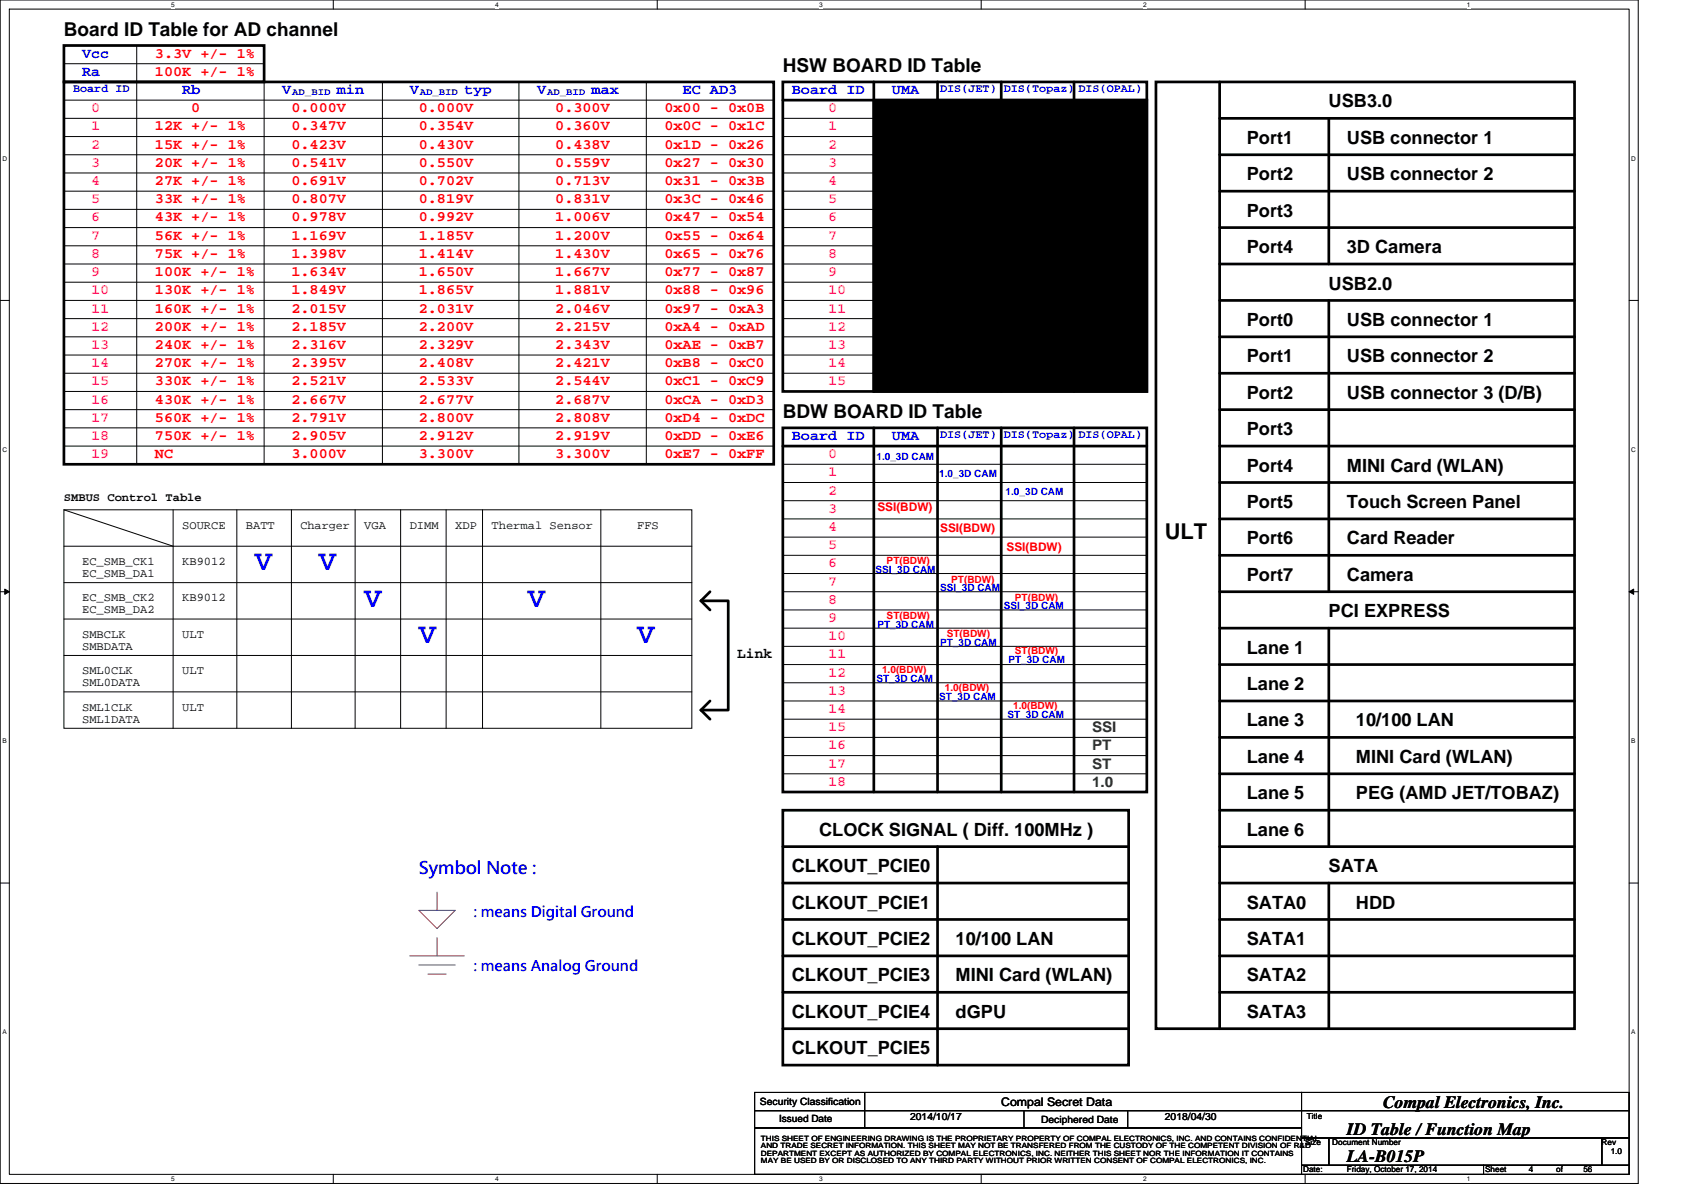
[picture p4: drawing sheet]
<svg xmlns="http://www.w3.org/2000/svg" width="297mm" height="210mm" viewBox="0 0 297 210" stroke-linecap="round" stroke-linejoin="round" font-family="sans-serif">
<defs><g id="words">
<g font-size="5.1" fill="#00f">
<text x="44.8" y="100.3">V</text>
<text x="56" y="100.3">V</text>
<text x="64" y="106.7">V</text>
<text x="92.9" y="106.7">V</text>
<text x="73.6" y="113.1">V</text>
<text x="112.1" y="113.1">V</text>
</g>
<text font-size="3.8" x="204.9" y="94.7">ULT</text>
<g font-size="3.4">
<text x="11.2" y="6.2">Board ID Table for AD channel</text>
<text x="137.7" y="12.6">HSW BOARD ID Table</text>
<text x="137.7" y="73.5">BDW BOARD ID Table</text>
</g>
<g font-size="3.2">
<text x="233.7" y="18.9">USB3.0</text>
<text x="219.3" y="25.3">Port1</text>
<text x="236.9" y="25.3">USB connector 1</text>
<text x="219.3" y="31.7">Port2</text>
<text x="236.9" y="31.7">USB connector 2</text>
<text x="219.3" y="38.1">Port3</text>
<text x="219.3" y="44.5">Port4</text>
<text x="236.9" y="44.5">3D Camera</text>
<text x="233.7" y="50.9">USB2.0</text>
<text x="219.3" y="57.3">Port0</text>
<text x="236.9" y="57.3">USB connector 1</text>
<text x="219.3" y="63.7">Port1</text>
<text x="236.9" y="63.7">USB connector 2</text>
<text x="219.3" y="70.1">Port2</text>
<text x="236.9" y="70.1">USB connector 3 (D/B)</text>
<text x="219.3" y="76.5">Port3</text>
<text x="219.3" y="82.9">Port4</text>
<text x="236.9" y="82.9">MINI Card (WLAN)</text>
<text x="219.3" y="89.3">Port5</text>
<text x="236.9" y="89.3">Touch Screen Panel</text>
<text x="219.3" y="95.7">Port6</text>
<text x="236.9" y="95.7">Card Reader</text>
<text x="219.3" y="102.1">Port7</text>
<text x="236.9" y="102.1">Camera</text>
<text x="233.7" y="108.5">PCI EXPRESS</text>
<text x="219.3" y="114.9">Lane 1</text>
<text x="219.3" y="121.3">Lane 2</text>
<text x="219.3" y="127.7">Lane 3</text>
<text x="238.5" y="127.7">10/100 LAN</text>
<text x="219.3" y="134.1">Lane 4</text>
<text x="238.5" y="134.1">MINI Card (WLAN)</text>
<text x="219.3" y="140.5">Lane 5</text>
<text x="238.5" y="140.5">PEG (AMD JET/TOBAZ)</text>
<text x="144.1" y="146.9">CLOCK SIGNAL ( Diff. 100MHz )</text>
<text x="219.3" y="146.9">Lane 6</text>
<text x="139.3" y="153.3">CLKOUT_PCIE0</text>
<text x="233.7" y="153.3">SATA</text>
<text x="139.3" y="159.7">CLKOUT_PCIE1</text>
<text x="219.3" y="159.7">SATA0</text>
<text x="238.5" y="159.7">HDD</text>
<text x="139.3" y="166.1">CLKOUT_PCIE2</text>
<text x="168.1" y="166.1">10/100 LAN</text>
<text x="219.3" y="166.1">SATA1</text>
<text x="139.3" y="172.5">CLKOUT_PCIE3</text>
<text x="168.1" y="172.5">MINI Card (WLAN)</text>
<text x="219.3" y="172.5">SATA2</text>
<text x="139.3" y="178.9">CLKOUT_PCIE4</text>
<text x="168.1" y="178.9">dGPU</text>
<text x="219.3" y="178.9">SATA3</text>
<text x="139.3" y="185.3">CLKOUT_PCIE5</text>
</g>
<text font-size="3" fill="#00f" x="73.7" y="153.7">Symbol Note :</text>
<g font-size="3">
<text x="243.3" y="194.7">Compal Electronics, Inc.</text>
<text x="236.9" y="199.5">ID Table / Function Map</text>
<text x="236.9" y="204.3">LA-B015P</text>
</g>
<g font-size="2.6" fill="#00f">
<text x="14.4" y="10.1">Vcc</text>
<text x="14.4" y="13.3">Ra</text>
<text x="32" y="16.5">Rb</text>
<text x="49.6" y="16.5">V</text>
<text x="59.2" y="16.5">min</text>
<text x="72" y="16.5">V</text>
<text x="81.6" y="16.5">typ</text>
<text x="94.5" y="16.5">V</text>
<text x="104.1" y="16.5">max</text>
<text x="120.1" y="16.5">EC AD3</text>
<text x="139.3" y="16.5">Board ID</text>
<text x="156.9" y="16.5">UMA</text>
<text x="139.3" y="77.3">Board ID</text>
<text x="156.9" y="77.3">UMA</text>
<text x="83.2" y="161.2">: means Digital Ground</text>
<text x="83.2" y="170.8">: means Analog Ground</text>
</g>
<g font-size="2.6" fill="#f00">
<text x="27.2" y="10.1">3.3V +/- 1%</text>
<text x="27.2" y="13.3">100K +/- 1%</text>
<text x="27.2" y="22.9">12K +/- 1%</text>
<text x="33.6" y="19.7">0</text>
<text x="51.2" y="19.7">0.000V</text>
<text x="51.2" y="22.9">0.347V</text>
<text x="73.6" y="19.7">0.000V</text>
<text x="73.6" y="22.9">0.354V</text>
<text x="97.7" y="19.7">0.300V</text>
<text x="97.7" y="22.9">0.360V</text>
<text x="116.9" y="19.7">0x00 - 0x0B</text>
<text x="116.9" y="22.9">0x0C - 0x1C</text>
<text x="27.2" y="26.1">15K +/- 1%</text>
<text x="27.2" y="29.3">20K +/- 1%</text>
<text x="51.2" y="29.3">0.541V</text>
<text x="51.2" y="26.1">0.423V</text>
<text x="73.6" y="26.1">0.430V</text>
<text x="73.6" y="29.3">0.550V</text>
<text x="97.7" y="29.3">0.559V</text>
<text x="97.7" y="26.1">0.438V</text>
<text x="116.9" y="26.1">0x1D - 0x26</text>
<text x="116.9" y="29.3">0x27 - 0x30</text>
<text x="27.2" y="32.5">27K +/- 1%</text>
<text x="27.2" y="35.7">33K +/- 1%</text>
<text x="51.2" y="32.5">0.691V</text>
<text x="51.2" y="35.7">0.807V</text>
<text x="73.6" y="32.5">0.702V</text>
<text x="73.6" y="35.7">0.819V</text>
<text x="97.7" y="35.7">0.831V</text>
<text x="97.7" y="32.5">0.713V</text>
<text x="116.9" y="32.5">0x31 - 0x3B</text>
<text x="116.9" y="35.7">0x3C - 0x46</text>
<text x="27.2" y="38.9">43K +/- 1%</text>
<text x="51.2" y="38.9">0.978V</text>
<text x="73.6" y="38.9">0.992V</text>
<text x="97.7" y="38.9">1.006V</text>
<text x="116.9" y="38.9">0x47 - 0x54</text>
<text x="27.2" y="45.3">75K +/- 1%</text>
<text x="27.2" y="42.1">56K +/- 1%</text>
<text x="51.2" y="45.3">1.398V</text>
<text x="51.2" y="42.1">1.169V</text>
<text x="73.6" y="45.3">1.414V</text>
<text x="73.6" y="42.1">1.185V</text>
<text x="97.7" y="45.3">1.430V</text>
<text x="97.7" y="42.1">1.200V</text>
<text x="116.9" y="45.3">0x65 - 0x76</text>
<text x="116.9" y="42.1">0x55 - 0x64</text>
<text x="27.2" y="51.7">130K +/- 1%</text>
<text x="27.2" y="48.5">100K +/- 1%</text>
<text x="51.2" y="48.5">1.634V</text>
<text x="51.2" y="51.7">1.849V</text>
<text x="73.6" y="51.7">1.865V</text>
<text x="73.6" y="48.5">1.650V</text>
<text x="97.7" y="48.5">1.667V</text>
<text x="97.7" y="51.7">1.881V</text>
<text x="116.9" y="48.5">0x77 - 0x87</text>
<text x="116.9" y="51.7">0x88 - 0x96</text>
<text x="27.2" y="54.9">160K +/- 1%</text>
<text x="27.2" y="58.1">200K +/- 1%</text>
<text x="51.2" y="54.9">2.015V</text>
<text x="51.2" y="58.1">2.185V</text>
<text x="73.6" y="54.9">2.031V</text>
<text x="73.6" y="58.1">2.200V</text>
<text x="97.7" y="58.1">2.215V</text>
<text x="97.7" y="54.9">2.046V</text>
<text x="116.9" y="54.9">0x97 - 0xA3</text>
<text x="116.9" y="58.1">0xA4 - 0xAD</text>
<text x="27.2" y="61.3">240K +/- 1%</text>
<text x="27.2" y="64.5">270K +/- 1%</text>
<text x="51.2" y="61.3">2.316V</text>
<text x="51.2" y="64.5">2.395V</text>
<text x="73.6" y="64.5">2.408V</text>
<text x="73.6" y="61.3">2.329V</text>
<text x="97.7" y="61.3">2.343V</text>
<text x="97.7" y="64.5">2.421V</text>
<text x="116.9" y="61.3">0xAE - 0xB7</text>
<text x="116.9" y="64.5">0xB8 - 0xC0</text>
<text x="27.2" y="67.7">330K +/- 1%</text>
<text x="27.2" y="70.9">430K +/- 1%</text>
<text x="51.2" y="70.9">2.667V</text>
<text x="51.2" y="67.7">2.521V</text>
<text x="73.6" y="67.7">2.533V</text>
<text x="73.6" y="70.9">2.677V</text>
<text x="97.7" y="67.7">2.544V</text>
<text x="97.7" y="70.9">2.687V</text>
<text x="116.9" y="70.9">0xCA - 0xD3</text>
<text x="116.9" y="67.7">0xC1 - 0xC9</text>
<text x="27.2" y="74.1">560K +/- 1%</text>
<text x="27.2" y="77.3">750K +/- 1%</text>
<text x="51.2" y="74.1">2.791V</text>
<text x="51.2" y="77.3">2.905V</text>
<text x="73.6" y="77.3">2.912V</text>
<text x="73.6" y="74.1">2.800V</text>
<text x="97.7" y="74.1">2.808V</text>
<text x="97.7" y="77.3">2.919V</text>
<text x="116.9" y="74.1">0xD4 - 0xDC</text>
<text x="116.9" y="77.3">0xDD - 0xE6</text>
<text x="27.2" y="80.5">NC</text>
<text x="51.2" y="80.5">3.000V</text>
<text x="73.6" y="80.5">3.300V</text>
<text x="97.7" y="80.5">3.300V</text>
<text x="116.9" y="80.5">0xE7 - 0xFF</text>
</g>
<g font-size="2.6" fill="#f0f">
<text x="16" y="19.7">0</text>
<text x="16" y="22.9">1</text>
<text x="145.7" y="19.7">0</text>
<text x="145.7" y="22.9">1</text>
<text x="16" y="26.1">2</text>
<text x="16" y="29.3">3</text>
<text x="145.7" y="26.1">2</text>
<text x="145.7" y="29.3">3</text>
<text x="16" y="32.5">4</text>
<text x="16" y="35.7">5</text>
<text x="145.7" y="32.5">4</text>
<text x="145.7" y="35.7">5</text>
<text x="16" y="38.9">6</text>
<text x="145.7" y="38.9">6</text>
<text x="16" y="45.3">8</text>
<text x="16" y="42.1">7</text>
<text x="145.7" y="42.1">7</text>
<text x="145.7" y="45.3">8</text>
<text x="16" y="48.5">9</text>
<text x="16" y="51.7">10</text>
<text x="145.7" y="48.5">9</text>
<text x="145.7" y="51.7">10</text>
<text x="16" y="54.9">11</text>
<text x="16" y="58.1">12</text>
<text x="145.7" y="54.9">11</text>
<text x="145.7" y="58.1">12</text>
<text x="16" y="61.3">13</text>
<text x="16" y="64.5">14</text>
<text x="145.7" y="61.3">13</text>
<text x="145.7" y="64.5">14</text>
<text x="16" y="67.7">15</text>
<text x="16" y="70.9">16</text>
<text x="145.7" y="67.7">15</text>
<text x="16" y="74.1">17</text>
<text x="16" y="77.3">18</text>
<text x="16" y="80.5">19</text>
<text x="145.7" y="80.5">0</text>
<text x="145.7" y="83.7">1</text>
<text x="145.7" y="86.9">2</text>
<text x="145.7" y="90.1">3</text>
<text x="145.7" y="93.3">4</text>
<text x="145.7" y="96.5">5</text>
<text x="145.7" y="99.7">6</text>
<text x="145.7" y="102.9">7</text>
<text x="145.7" y="106.1">8</text>
<text x="145.7" y="109.3">9</text>
<text x="145.7" y="112.5">10</text>
<text x="145.7" y="115.7">11</text>
<text x="145.7" y="118.9">12</text>
<text x="145.7" y="122.1">13</text>
<text x="145.7" y="125.3">14</text>
<text x="145.7" y="131.7">16</text>
<text x="145.7" y="128.5">15</text>
<text x="145.7" y="134.9">17</text>
<text x="145.7" y="138.2">18</text>
</g>
<text font-size="2.6" x="129.7" y="115.7">Link</text>
<g font-size="2.6" fill="#008000">
<text x="192.1" y="131.9">PT</text>
<text x="192.1" y="128.7">SSI</text>
<text x="192.1" y="135.1">ST</text>
<text x="192.1" y="138.3">1.0</text>
</g>
<g font-size="2.1" fill="#00f">
<text x="12.9" y="16.1">Board ID</text>
<text x="165.3" y="16.1">DIS(JET) DIS(Topaz)</text>
<text x="189.7" y="16.1">DIS(OPAL)</text>
<text x="165.3" y="76.9">DIS(JET) DIS(Topaz)</text>
<text x="189.7" y="76.9">DIS(OPAL)</text>
</g>
<g font-size="2.1">
<text x="11.2" y="88.1">SMBUS Control Table</text>
<text x="32" y="92.9">SOURCE</text>
<text x="43.2" y="92.9">BATT</text>
<text x="52.8" y="92.9">Charger</text>
<text x="64" y="92.9">VGA</text>
<text x="72" y="92.9">DIMM</text>
<text x="80" y="92.9">XDP</text>
<text x="86.4" y="92.9">Thermal Sensor</text>
<text x="112.1" y="92.9">FFS</text>
<text x="14.4" y="99.3">EC_SMB_CK1</text>
<text x="14.4" y="101.4">EC_SMB_DA1</text>
<text x="32" y="99.3">KB9012</text>
<text x="14.4" y="105.7">EC_SMB_CK2</text>
<text x="14.4" y="107.8">EC_SMB_DA2</text>
<text x="32" y="105.7">KB9012</text>
<text x="14.4" y="112.1">SMBCLK</text>
<text x="32" y="112.1">ULT</text>
<text x="14.4" y="114.2">SMBDATA</text>
<text x="14.4" y="118.5">SML0CLK</text>
<text x="32" y="118.5">ULT</text>
<text x="14.4" y="124.9">SML1CLK</text>
<text x="14.4" y="120.6">SML0DATA</text>
<text x="32" y="124.9">ULT</text>
<text x="14.4" y="127">SML1DATA</text>
<text x="176.1" y="194.4">Compal Secret Data</text>
</g>
<g font-size="2.1" fill="#f00">
<text x="154.3" y="89.9">SSI(BDW)</text>
<text x="165.3" y="93.6">SSI(BDW)</text>
<text x="177" y="96.9">SSI(BDW)</text>
</g>
<g font-size="1.8" fill="#00f">
<text x="51.4" y="16.7">AD_BID</text>
<text x="73.8" y="16.7">AD_BID</text>
<text x="96.2" y="16.7">AD_BID</text>
<text x="154.1" y="80.8">1.0_3D CAM</text>
<text x="165.2" y="83.8">1.0_3D CAM</text>
<text x="176.9" y="87">1.0_3D CAM</text>
<text x="154" y="100.6">SSI_3D CAM</text>
<text x="165.3" y="103.8">SSI_3D CAM</text>
<text x="176.5" y="107">SSI_3D CAM</text>
<text x="154.3" y="110.4">PT_3D CAM</text>
<text x="165.3" y="113.6">PT_3D CAM</text>
<text x="154.1" y="119.8">ST_3D CAM</text>
<text x="177.3" y="116.5">PT_3D CAM</text>
<text x="165.2" y="123.1">ST_3D CAM</text>
<text x="177.2" y="126.3">ST_3D CAM</text>
</g>
<g font-size="1.8" fill="#f00">
<text x="155.9" y="99.2">PT(BDW)</text>
<text x="167.3" y="102.4">PT(BDW)</text>
<text x="178.5" y="105.6">PT(BDW)</text>
<text x="155.9" y="108.8">ST(BDW)</text>
<text x="166.5" y="112">ST(BDW)</text>
<text x="155.1" y="118.2">1.0(BDW)</text>
<text x="178.5" y="114.9">ST(BDW)</text>
<text x="166.2" y="121.4">1.0(BDW)</text>
<text x="178.2" y="124.7">1.0(BDW)</text>
</g>
<g font-size="1.8">
<text x="133.7" y="194.3">Security Classification</text>
<text x="137" y="197.3">Issued Date</text>
<text x="160.1" y="196.8">2014/10/17</text>
<text x="183.1" y="197.5">Deciphered Date</text>
<text x="204.9" y="196.8">2018/04/30</text>
</g>
<g font-size="1.4">
<text x="229.8" y="196.7">Title</text>
<text x="229.5" y="201.3">Size</text>
<text x="234.3" y="201.3">Document Number</text>
<text x="281.7" y="201.3">Rev</text>
<text x="283.3" y="202.9">1.0</text>
<text x="229.2" y="206.1">Date:</text>
<text x="236.9" y="206.1">Friday, October 17, 2014</text>
<text x="261.2" y="206.1">Sheet</text>
<text x="268.9" y="206.1">4</text>
<text x="273.7" y="206.1">of</text>
<text x="278.5" y="206.1">56</text>
</g>
<g font-size="1.3">
<text x="133.8" y="200.5">THIS SHEET OF ENGINEERING DRAWING IS THE PROPRIETARY PROPERTY OF COMPAL ELECTRONICS, INC. AND CONTAINS CONFIDENTIAL</text>
<text x="133.8" y="201.8">AND TRADE SECRET INFORMATION. THIS SHEET MAY NOT BE TRANSFERED FROM THE CUSTODY OF THE COMPETENT DIVISION OF R&amp;D</text>
<text x="133.8" y="203.2">DEPARTMENT EXCEPT AS AUTHORIZED BY COMPAL ELECTRONICS, INC. NEITHER THIS SHEET NOR THE INFORMATION IT CONTAINS</text>
<text x="133.8" y="204.5">MAY BE USED BY OR DISCLOSED TO ANY THIRD PARTY WITHOUT PRIOR WRITTEN CONSENT OF COMPAL ELECTRONICS, INC.</text>
</g>
<g font-size="1.1">
<text x="30.1" y="1.2">5</text>
<text x="87.1" y="1.2">4</text>
<text x="144.1" y="1.2">3</text>
<text x="201" y="1.2">2</text>
<text x="258" y="1.2">1</text>
<text x=".4" y="28.2">D</text>
<text x="286.9" y="28.2">D</text>
<text x=".4" y="79.4">C</text>
<text x="286.9" y="79.4">C</text>
<text x=".4" y="130.6">B</text>
<text x="286.9" y="130.6">B</text>
<text x=".4" y="181.9">A</text>
<text x="286.9" y="181.9">A</text>
<text x="30.1" y="207.6">5</text>
<text x="87.1" y="207.6">4</text>
<text x="144.1" y="207.6">3</text>
<text x="201" y="207.6">2</text>
<text x="258" y="207.6">1</text>
</g>
</g></defs>
<path d="M0 0h288.1v208.1h-288.1zM1.6 1.6h284.9v204.9h-284.9z" fill="none" stroke="#000" stroke-width=".18"/>
<g fill="#fff">
<path d="M30.1 .2h.7v1.2h-.7z"/>
<path d="M30.1 206.6h.7v1.3h-.7z"/>
</g>
<path d="M58.6 0v1.6M58.6 206.5v1.6" fill="none" stroke="#000" stroke-width=".18"/>
<g fill="#fff">
<path d="M87.1 .2h.6v1.2h-.6z"/>
<path d="M87.1 206.6h.6v1.3h-.6z"/>
</g>
<path d="M115.6 0v1.6M115.6 206.5v1.6" fill="none" stroke="#000" stroke-width=".18"/>
<g fill="#fff">
<path d="M144.1 .2h.6v1.2h-.6z"/>
<path d="M144.1 206.6h.6v1.3h-.6z"/>
</g>
<path d="M172.6 0v1.6M172.6 206.5v1.6" fill="none" stroke="#000" stroke-width=".18"/>
<g fill="#fff">
<path d="M201 .2h.7v1.2h-.7z"/>
<path d="M201 206.6h.7v1.3h-.7z"/>
</g>
<path d="M229.5 0v1.6M229.5 206.5v1.6" fill="none" stroke="#000" stroke-width=".18"/>
<g fill="#fff">
<path d="M258 .2h.6v1.2h-.6z"/>
<path d="M258 206.6h.6v1.3h-.6z"/>
<path d="M.4 27.2h.9v1.3h-.9z"/>
<path d="M286.9 27.2h.8v1.3h-.8z"/>
<path d="M.4 78.4h.9v1.3h-.9z"/>
<path d="M286.9 78.4h.8v1.3h-.8z"/>
</g>
<path d="M0 52.8h1.6M286.5 52.8h1.6" fill="none" stroke="#000" stroke-width=".18"/>
<g fill="#fff">
<path d="M.4 129.6h.8v1.3h-.8z"/>
<path d="M286.9 129.6h.8v1.3h-.8z"/>
</g>
<path d="M0 104h1.6M.8 103.6l.8 .4-.8 .5zM286.5 104l.8-.4v.9zM286.5 104h1.6" fill="none" stroke="#000" stroke-width=".18"/>
<path d="M.8 103.6l.8 .4-.8 .5zM286.5 104l.8-.4v.9z" fill="#000"/>
<g fill="#fff">
<path d="M.4 180.8h.8v1.3h-.8z"/>
<path d="M286.9 180.8h.8v1.3h-.8z"/>
</g>
<g fill="none" stroke="#000" stroke-width=".18">
<path d="M11.2 11.2h35.3M11.2 17.6h124.9M24 8v73.6M46.5 8v73.6M67.3 14.4v67.2M91.3 14.4v67.2M113.7 14.4v67.2M11.2 20.8h124.9M11.2 24h124.9M11.2 27.2h124.9M11.2 30.4h124.9M11.2 33.6h124.9"/>
<path d="M11.2 36.8h124.9M137.7 20.8h64M137.7 24h64M137.7 27.2h64M137.7 33.6h64M137.7 36.8h64M137.7 30.4h64M11.2 43.2h124.9M11.2 46.4h124.9M11.2 49.6h124.9M11.2 52.8h124.9M11.2 56h124.9"/>
<path d="M11.2 59.2h124.9M11.2 40h124.9M137.7 43.2h64M137.7 46.4h64M137.7 40h64M137.7 52.8h64M137.7 49.6h64M137.7 59.2h64M137.7 56h64M11.2 62.4h124.9M11.2 65.6h124.9M11.2 68.8h124.9"/>
<path d="M11.2 72h124.9M11.2 75.2h124.9M11.2 78.4h124.9M137.7 65.6h64M137.7 62.4h64M11.2 89.6h110.5v38.4h-110.5zM11.2 89.6l19.2 6.4M11.2 96h110.5M30.4 89.6v38.4M41.6 89.6v38.4M51.3 89.6v38.4M62.5 89.6v38.4"/>
<path d="M70.5 89.6v38.4M78.5 89.6v38.4M84.9 89.6v38.4M105.7 89.6v38.4M137.7 88h64M137.7 91.2h64M137.7 84.8h64M137.7 81.6h64M137.7 97.6h64M137.7 94.4h64M11.2 115.2h110.5M11.2 102.4h110.5"/>
<path d="M11.2 108.8h110.5M123.3 105.6h1.6M137.7 116.8h64M137.7 100.8h64M137.7 104h64M137.7 107.2h64M137.7 110.4h64M137.7 113.6h64M11.2 121.6h110.5M137.7 123.2h64M137.7 126.4h64M137.7 120h64"/>
<path d="M137.7 129.6h64M137.7 132.8h64M137.7 136h64M0 155.2h1.6M286.5 155.2h1.6M132.7 192h96.2v3.2h-96.2zM132.7 195.2h96.2v3.1h-96.2zM132.7 198.3h96.2v8.2h-96.2zM152.1 192v6.3M180.1 195.2v3.1M198.3 195.2v3.1M228.9 192h57.6v3.2h-57.6z"/>
<path d="M228.9 195.2h57.6v4.9h-57.6zM228.9 200.1h4.8v4.8h-4.8zM228.9 204.9h32v1.6h-32zM233.7 200.1h48v4.8h-48zM260.9 204.9h25.6v1.6h-25.6zM281.7 200.1h4.8v4.8h-4.8z"/>
</g>
<g fill="none" stroke="#000" stroke-width=".48">
<path d="M11.2 14.4h124.9v67.2h-124.9zM11.2 8h35.3v6.4h-35.3zM137.7 17.6h64M137.7 14.4h64v54.4h-64zM153.7 14.4v54.4M153.7 17.6h48v51.2h-48zM164.9 14.4v54.4M176.1 14.4v54.4M188.9 14.4v54.4M203.3 14.4h73.6v166.4h-73.6zM214.5 14.4v166.4M214.5 20.8h62.4"/>
<path d="M214.5 27.2h62.4M214.5 33.6h62.4M233.7 20.8v25.6M214.5 59.2h62.4M214.5 40h62.4M214.5 46.4h62.4M214.5 52.8h62.4M233.7 52.8v51.2M137.7 78.4h64M137.7 75.2h64v64h-64zM153.7 75.2v64M164.9 75.2v64"/>
<path d="M176.1 75.2v64M188.9 75.2v64M214.5 65.6h62.4M214.5 72h62.4M214.5 78.4h62.4M214.5 84.8h62.4M214.5 91.2h62.4M214.5 97.6h62.4M123.3 105.6h4.8v19.2h-4.8M123.3 105.6l1.6 1.6M124.9 104l-1.6 1.6M214.5 104h62.4"/>
<path d="M214.5 110.4h62.4M214.5 116.8h62.4M233.7 110.4v38.4M123.3 124.8l1.6 1.6M124.9 123.2l-1.6 1.6M214.5 123.2h62.4M214.5 129.6h62.4M214.5 136h62.4M137.7 148.8h60.8M137.7 155.2h60.8M137.7 142.4h60.8v44.8h-60.8zM164.9 148.8v38.4"/>
<path d="M214.5 142.4h62.4M214.5 148.8h62.4M214.5 155.2h62.4M233.7 155.2v25.6M137.7 161.6h60.8M137.7 168h60.8M137.7 174.4h60.8M214.5 161.6h62.4M214.5 168h62.4M214.5 174.4h62.4M137.7 180.8h60.8"/>
</g>
<path d="M76.9 156.8v3.2h3.2l-3.2 3.2-3.2-3.2h3.2M72.1 168h9.6M73.7 169.6h6.4M75.3 171.2h3.2M76.9 164.8v3.2" fill="none" stroke="#800080" stroke-width=".18"/>
<path d="M153.7 17.6h48v51.2h-48z" fill-rule="evenodd" fill="#000"/>
<use href="#words"/>
</svg>
